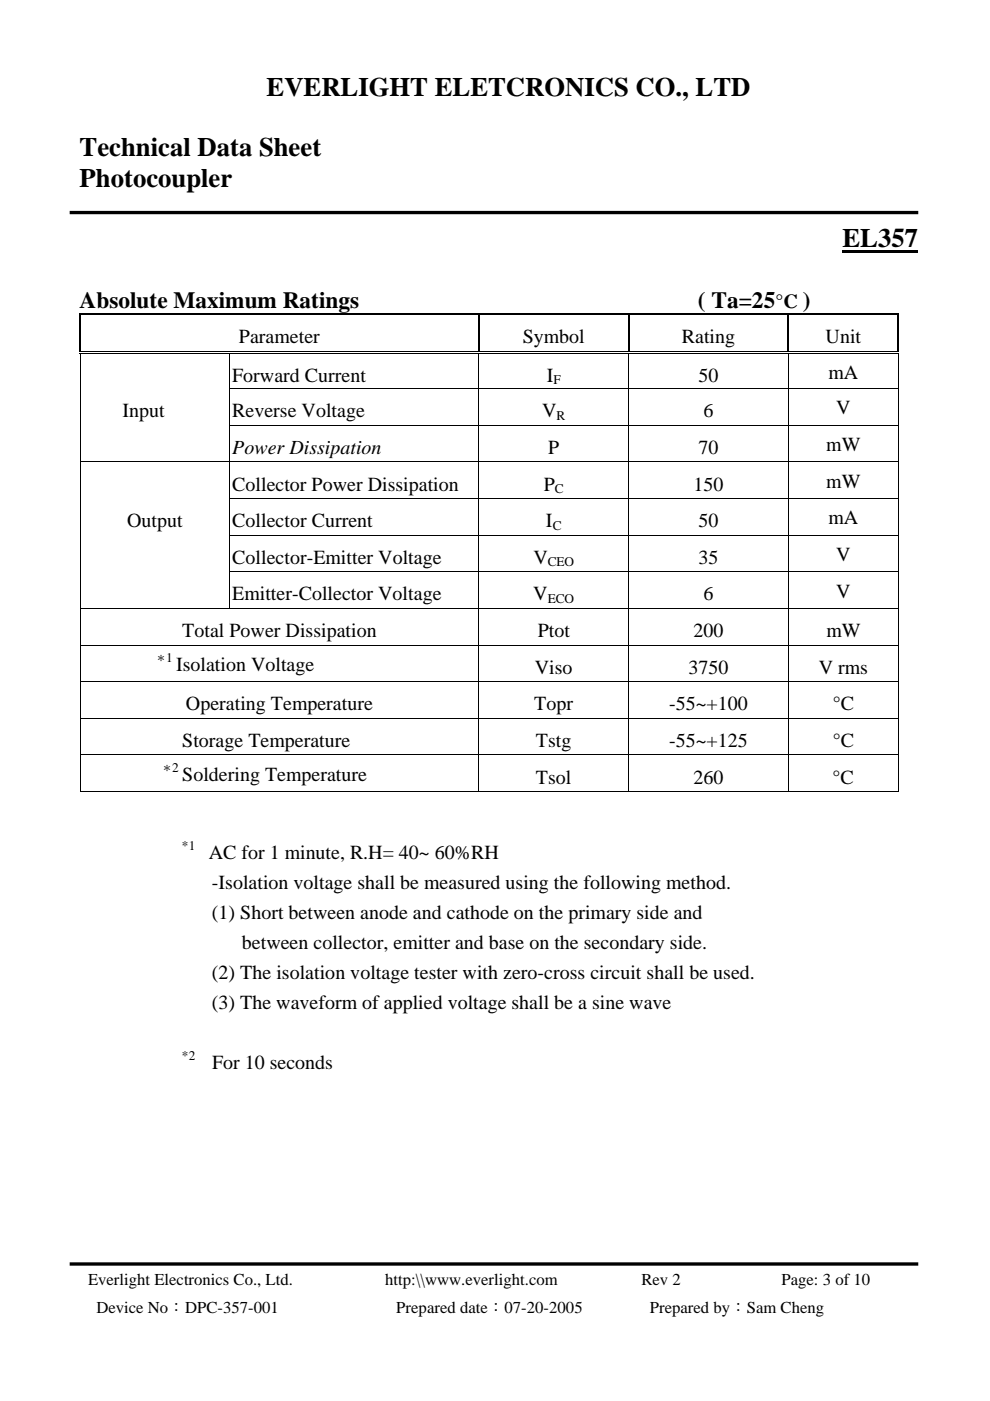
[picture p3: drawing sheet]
<svg xmlns="http://www.w3.org/2000/svg" width="210mm" height="297mm" viewBox="0 0 210 297" stroke-linecap="round" stroke-linejoin="round" font-family="sans-serif">
<defs><g id="words">
<g font-size="5.7">
<text x="56.5" y="20.3">EVERLIGHT ELETCRONICS CO., LTD</text>
<text x="16.9" y="33.1">Technical Data Sheet</text>
<text x="16.9" y="39.6">Photocoupler</text>
<text x="178.6" y="52.5">EL357</text>
</g>
<g font-size="4.9">
<text x="16.9" y="65.3">Absolute Maximum Ratings</text>
<text x="148" y="65.3">( Ta=25</text>
<text x="170.2" y="65.3">)</text>
</g>
<g font-size="4.2">
<text x="164.4" y="65.3">°C</text>
<text x="50.7" y="72.8">Parameter</text>
<text x="110.8" y="72.8">Symbol</text>
<text x="144.6" y="72.8">Rating</text>
<text x="175" y="72.8">Unit</text>
<text x="49.2" y="80.9">Forward Current</text>
<text x="115.9" y="80.9">I</text>
<text x="148.1" y="80.9">50</text>
<text x="175.6" y="80.5">mA</text>
<text x="26" y="88.5">Input</text>
<text x="49.2" y="88.5">Reverse Voltage</text>
<text x="115" y="88.5">V</text>
<text x="149.2" y="88.5">6</text>
<text x="177.3" y="87.9">V</text>
<text x="175.2" y="95.6">mW</text>
<text x="49.2" y="96.3">Power Dissipation</text>
<text x="116.2" y="96.2">P</text>
<text x="148.1" y="96.2">70</text>
<text x="49.2" y="104">Collector Power Dissipation</text>
<text x="115.3" y="104">P</text>
<text x="147" y="104">150</text>
<text x="175.2" y="103.4">mW</text>
<text x="27" y="111.8">Output</text>
<text x="49.2" y="111.8">Collector Current</text>
<text x="115.8" y="111.8">I</text>
<text x="148.1" y="111.8">50</text>
<text x="175.6" y="111.2">mA</text>
<text x="49.2" y="119.5">Collector-Emitter Voltage</text>
<text x="113.1" y="119.5">V</text>
<text x="148.1" y="119.5">35</text>
<text x="177.3" y="118.9">V</text>
<text x="49.2" y="127.3">Emitter-Collector Voltage</text>
<text x="113.1" y="127.3">V</text>
<text x="149.2" y="127.3">6</text>
<text x="177.3" y="126.7">V</text>
<text x="38.7" y="135.1">Total Power Dissipation</text>
<text x="114" y="135.1">Ptot</text>
<text x="147.1" y="135.1">200</text>
<text x="175.2" y="135.1">mW</text>
<text x="37.3" y="142.3">Isolation Voltage</text>
<text x="113.4" y="142.9">Viso</text>
<text x="146" y="142.9">3750</text>
<text x="173.6" y="142.9">V rms</text>
<text x="39.4" y="150.6">Operating Temperature</text>
<text x="113.3" y="150.6">Topr</text>
<text x="141.9" y="150.6">-55~+100</text>
<text x="176.6" y="150.6">°C</text>
<text x="38.7" y="158.4">Storage Temperature</text>
<text x="113.6" y="158.4">Tstg</text>
<text x="141.9" y="158.4">-55~+125</text>
<text x="176.5" y="158.4">°C</text>
<text x="38.7" y="165.6">Soldering Temperature</text>
<text x="113.6" y="166.2">Tsol</text>
<text x="147" y="166.2">260</text>
<text x="176.5" y="166.2">°C</text>
<text x="44.3" y="182.2">AC for 1 minute, R.H= 40~ 60%RH</text>
<text x="44.9" y="188.5">-Isolation voltage shall be measured using the following method.</text>
<text x="44.9" y="194.9">(1) Short between anode and cathode on the primary side and</text>
<text x="51.3" y="201.2">between collector, emitter and base on the secondary side.</text>
<text x="44.9" y="207.6">(2) The isolation voltage tester with zero-cross circuit shall be used.</text>
<text x="44.9" y="213.9">(3) The waveform of applied voltage shall be a sine wave</text>
<text x="45" y="226.6">For 10 seconds</text>
</g>
<g font-size="3.5">
<text x="18.7" y="272.4">Everlight Electronics Co., Ltd.</text>
<text x="81.7" y="272.4">http:\\www.everlight.com</text>
<text x="136" y="272.4">Rev 2</text>
<text x="165.7" y="272.4">Page: 3 of 10</text>
<text x="20.4" y="278.3">Device No：DPC-357-001</text>
<text x="84" y="278.3">Prepared date：07-20-2005</text>
<text x="137.8" y="278.3">Prepared by：Sam Cheng</text>
</g>
<g font-size="2.8">
<text x="117.3" y="81.4">F</text>
<text x="118" y="89">R</text>
<text x="117.6" y="104.5">C</text>
<text x="117.2" y="112.3">C</text>
<text x="116.1" y="120.1">CEO</text>
<text x="116.1" y="127.8">ECO</text>
<text x="35.2" y="140.4">1</text>
<text x="36.5" y="163.7">2</text>
<text x="38.6" y="180.2">*1</text>
<text x="38.6" y="224.7">*2</text>
</g>
<g font-size="2.1">
<text x="33.1" y="140.2">＊</text>
<text x="34.4" y="163.5">＊</text>
</g>
</g></defs>
<path d="M14.8 45.1h179.9M14.8 268h179.9" fill="none" stroke="#000" stroke-width=".71" stroke-linecap="butt"/>
<g fill="#000">
<path d="M178.6 53.1h16.1v.5h-16.1zM16.9 66.4h.2v.3h-.2zM16.9 74.5h.2v.2h-.2zM16.9 74.9h.2v.1h-.2zM16.9 75l.2 .1zM17.1 74.5h.5v.2h-.5zM17.1 74.9h.5v.1h-.5zM48.7 75l.1 .1zM48.7 74.5h.5v.2h-.5zM48.7 74.9h.5v.1h-.5zM101.4 66.4h.3v.3h-.3zM101.4 74.5h.5v.2h-.5z"/>
<path d="M101.4 74.9h.5v.1h-.5zM101.5 75l.1 .1zM101.7 74.5h.5v.2h-.5zM101.7 74.9h.5v.1h-.5zM133.2 66.4h.2v.3h-.2zM133.2 74.5h.5v.2h-.5zM133.2 74.9h.5v.1h-.5zM133.2 75l.2 .1zM133.4 74.5h.5v.2h-.5zM133.4 74.9h.5v.1h-.5zM167 66.4h.3v.3h-.3zM167 74.5h.6v.2h-.6z"/>
<path d="M167 74.9h.6v.1h-.6zM167.1 75l.2 .1zM167.3 74.5h.5v.2h-.5zM167.3 74.9h.5v.1h-.5zM190.3 66.4h.3v.3h-.3zM190.3 74.5h.3v.2h-.3zM190.4 75l.1 .1zM16.9 82.3h.2v.2h-.2zM16.9 90.1h.2v.1h-.2zM16.9 105.6h.2v.2h-.2zM16.9 113.4h.2v.1h-.2zM16.9 121.1h.2v.2h-.2z"/>
<path d="M16.9 167.7h.2v.2h-.2zM190.4 167.7h.1v.2h-.1z"/>
</g>
<path d="M16.9 66.5h84.5M17 66.7v7.8M101.6 66.7v7.8M101.7 66.5h31.5M133.3 66.7v7.8M133.4 66.5h33.6M167.2 66.7v7.8M167.3 66.5h23M190.5 66.7v7.8" fill="none" stroke="#000" stroke-width=".25"/>
<g fill="none" stroke="#000" stroke-width=".21">
<path d="M17 75.1v7.2M17.6 74.6h31.1M17.6 75h31.1M48.7 75.1v7.2M49.2 74.6h52.2M49.2 75h52.2M101.6 75.1v7.2M102.2 74.6h31M102.2 75h31M133.3 75.1v7.2M133.9 74.6h33.1M133.9 75h33.1"/>
<path d="M167.2 75.1v7.2M167.8 74.6h22.5M167.8 75h22.5M190.5 75.1v7.2M16.9 97.9h173.6M17 82.5v7.6M17 90.2v7.6M17 98v7.6M48.7 82.4h141.8M48.7 90.1h141.8M48.7 82.5v7.6M48.7 90.2v7.6"/>
<path d="M48.7 98v7.6M101.6 82.5v7.6M101.6 90.2v7.6M101.6 98v7.6M133.3 82.5v7.6M133.3 90.2v7.6M133.3 98v7.6M167.2 82.5v7.6M167.2 90.2v7.6M167.2 98v7.6M190.5 82.5v7.6M190.5 90.2v7.6"/>
<path d="M190.5 98v7.6M17 105.8v7.6M17 113.5v7.6M48.7 105.7h141.8M48.7 113.5h141.8M48.7 105.8v7.6M48.7 113.5v7.6M101.6 105.8v7.6M101.6 113.5v7.6M133.3 105.8v7.6M133.3 113.5v7.6M167.2 105.8v7.6"/>
<path d="M167.2 113.5v7.6M190.5 105.8v7.6M190.5 113.5v7.6M16.9 129h173.6M16.9 136.8h173.6M17 121.3v7.6M17 129.1v7.6M17 136.8v7.6M48.7 121.2h141.8M48.7 121.3v7.6M101.6 121.3v7.6M101.6 129.1v7.6"/>
<path d="M101.6 136.8v7.6M133.3 121.3v7.6M133.3 129.1v7.6M133.3 136.8v7.6M167.2 121.3v7.6M167.2 129.1v7.6M167.2 136.8v7.6M190.5 121.3v7.6M190.5 129.1v7.6M190.5 136.8v7.6M16.9 144.5h173.6M16.9 152.3h173.6"/>
<path d="M17 144.6v7.6M17 152.4v7.6M101.6 144.6v7.6M101.6 152.4v7.6M133.3 144.6v7.6M133.3 152.4v7.6M167.2 144.6v7.6M167.2 152.4v7.6M190.5 144.6v7.6M190.5 152.4v7.6M16.9 160.1h173.6M16.9 167.8h173.6"/>
<path d="M17 160.1v7.6M101.6 160.1v7.6M133.3 160.1v7.6M167.2 160.1v7.6M190.5 160.1v7.6"/>
</g>
<use href="#words"/>
</svg>
